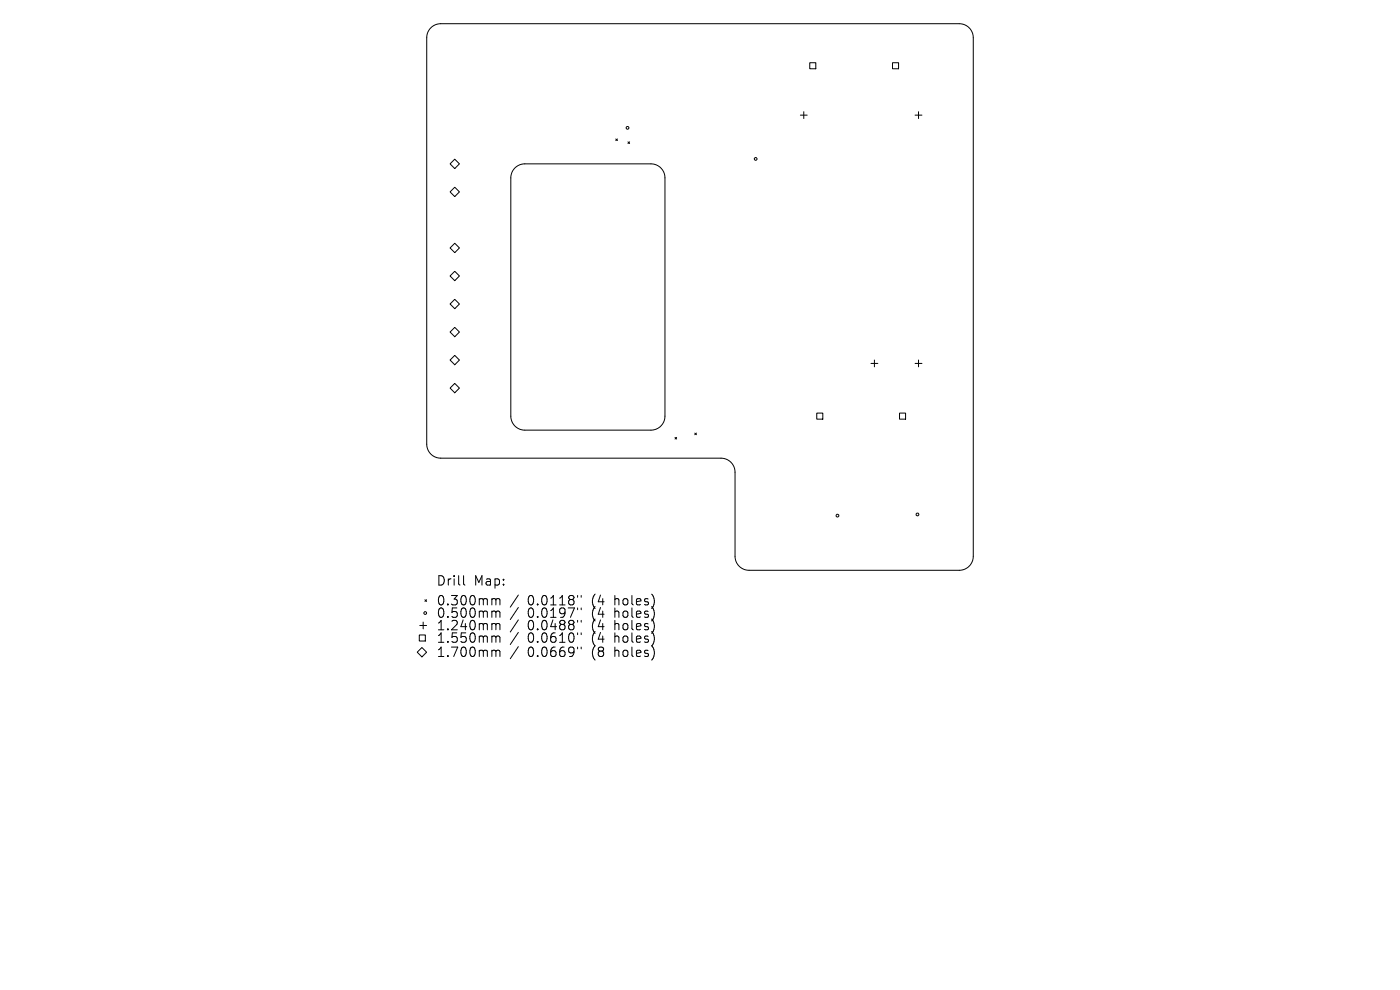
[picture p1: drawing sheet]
<svg xmlns="http://www.w3.org/2000/svg" width="297mm" height="210mm" viewBox="0 0 297 210" stroke-linecap="round" stroke-linejoin="round" font-family="sans-serif">
<defs><g id="words">
<g font-size="2.8">
<text x="92.5" y="124.5">Drill</text>
<text x="100.5" y="124.5">Map:</text>
<text x="92.5" y="128.7">0.300mm</text>
<text x="92.5" y="131.3">0.500mm</text>
<text x="111.9" y="128.7">0.0118&quot;</text>
<text x="111.9" y="131.3">0.0197&quot;</text>
<text x="125.7" y="128.7">(4</text>
<text x="125.7" y="131.3">(4</text>
<text x="130.6" y="128.7">holes)</text>
<text x="130.6" y="131.3">holes)</text>
<text x="92.5" y="134">1.240mm</text>
<text x="92.5" y="136.6">1.550mm</text>
<text x="111.9" y="134">0.0488&quot;</text>
<text x="111.9" y="136.6">0.0610&quot;</text>
<text x="125.7" y="134">(4</text>
<text x="125.7" y="136.6">(4</text>
<text x="130.6" y="134">holes)</text>
<text x="130.6" y="136.6">holes)</text>
<text x="92.5" y="139.6">1.700mm</text>
<text x="111.9" y="139.6">0.0669&quot;</text>
<text x="125.7" y="139.6">(8</text>
<text x="130.6" y="139.6">holes)</text>
</g>
</g></defs>
<g fill="none" stroke="#000" stroke-width=".21">
<path d="M91.4 5.9a2.97 2.97 0 0 1 2.1-.9h110a2.97 2.97 0 0 1 3 3v110a2.97 2.97 0 0 1-3 3h-44.6a2.97 2.97 0 0 1-3-3v-17.8a2.97 2.97 0 0 0-2.9-3h-59.5a2.97 2.97 0 0 1-3-3v-86.2a2.97 2.97 0 0 1 .9-2.1zM171.8 13.3h1.3v1.3h-1.3zM189.3 13.3h1.3v1.3h-1.3zM96.5 33.8l1 1-1 1-1-1zM96.5 39.7l1 1-1 1-1-1zM109.2 35.6a2.97 2.97 0 0 1 2.1-.8h26.8a2.97 2.97 0 0 1 3 2.9v50.6a2.97 2.97 0 0 1-3 2.9h-26.8a2.97 2.97 0 0 1-2.9-2.9v-50.6a2.97 2.97 0 0 1 .8-2.1zM130.6 29.5l.4 .3M131 29.5l-.4 .3M133.2 30.1l.4 .3M133.6 30.1l-.4 .3M169.8 24.4h1.4M170.5 23.7v1.4"/>
<path d="M194.1 24.4h1.5M194.9 23.7v1.4M96.5 51.6l1 1-1 1-1-1zM96.5 57.5l1 1-1 1-1-1zM96.5 63.5l1 1-1 1-1-1zM96.5 69.4l1 1-1 1-1-1zM96.5 75.4l1 1-1 1-1-1zM184.8 77.1h1.4M185.5 76.4v1.4M194.1 77.1h1.5M194.9 76.4v1.4M96.5 81.3l1 1-1 1-1-1z"/>
<path d="M143.2 92.8l.4 .3M143.6 92.8l-.4 .3M147.4 91.9l.3 .3M147.7 91.9l-.3 .3M173.3 87.6h1.3v1.3h-1.3zM190.8 87.6h1.3v1.3h-1.3zM88.5 138.3l1-.9 1 .9-1 1zM89 134.7h1.2v1.3h-1.2zM89 132.7h1.5M89.8 132v1.4M90.1 127.2l.4 .4M90.5 127.2l-.4 .4"/>
<path d="M98.3 122.1v1.7l.3 .3M104.6 127l.5 .1 .1 .2M104.6 129.6h.3l.3 .3M104.6 132.3h.3l.3 .3M104.6 134.9l.5 .1 .1 .2M104.6 137.9l.5 .1 .1 .2M105.2 127.3l.3-.3 .5 .1 .1 1.2M105.2 127.3v1M105.2 129.9v1.1M105.2 132.6v1M105.2 135.2v1.1M105.2 138.2v1.1"/>
<path d="M105.2 129.9l.3-.3 .5 .1 .1 1.3M105.2 132.6l.3-.3 .5 .1 .1 1.2M105.2 135.2l.3-.3 .5 .1 .1 1.3M105.2 138.2l.3-.3 .5 .1 .1 1.3M110 126.2l-1.8 2.6M110 128.9l-1.8 2.5M110 131.5l-1.8 2.6M110 134.2l-1.8 2.5M110 137.2l-1.8 2.5M122.5 126.3v.4M122.5 129v.3M122.5 131.6v.4"/>
<path d="M122.5 134.3v.3M122.5 137.3v.3M123.3 126.3v.4M123.3 129v.3M123.3 131.6v.4M123.3 134.3v.3M123.3 137.3v.3"/>
<circle cx="133.1" cy="27.1" r=".29"/>
<circle cx="160.3" cy="33.7" r=".29"/>
<circle cx="177.7" cy="109.4" r=".29"/>
<circle cx="194.6" cy="109.1" r=".29"/>
<circle cx="90.2" cy="130" r=".29"/>
</g>
<use href="#words"/>
</svg>
